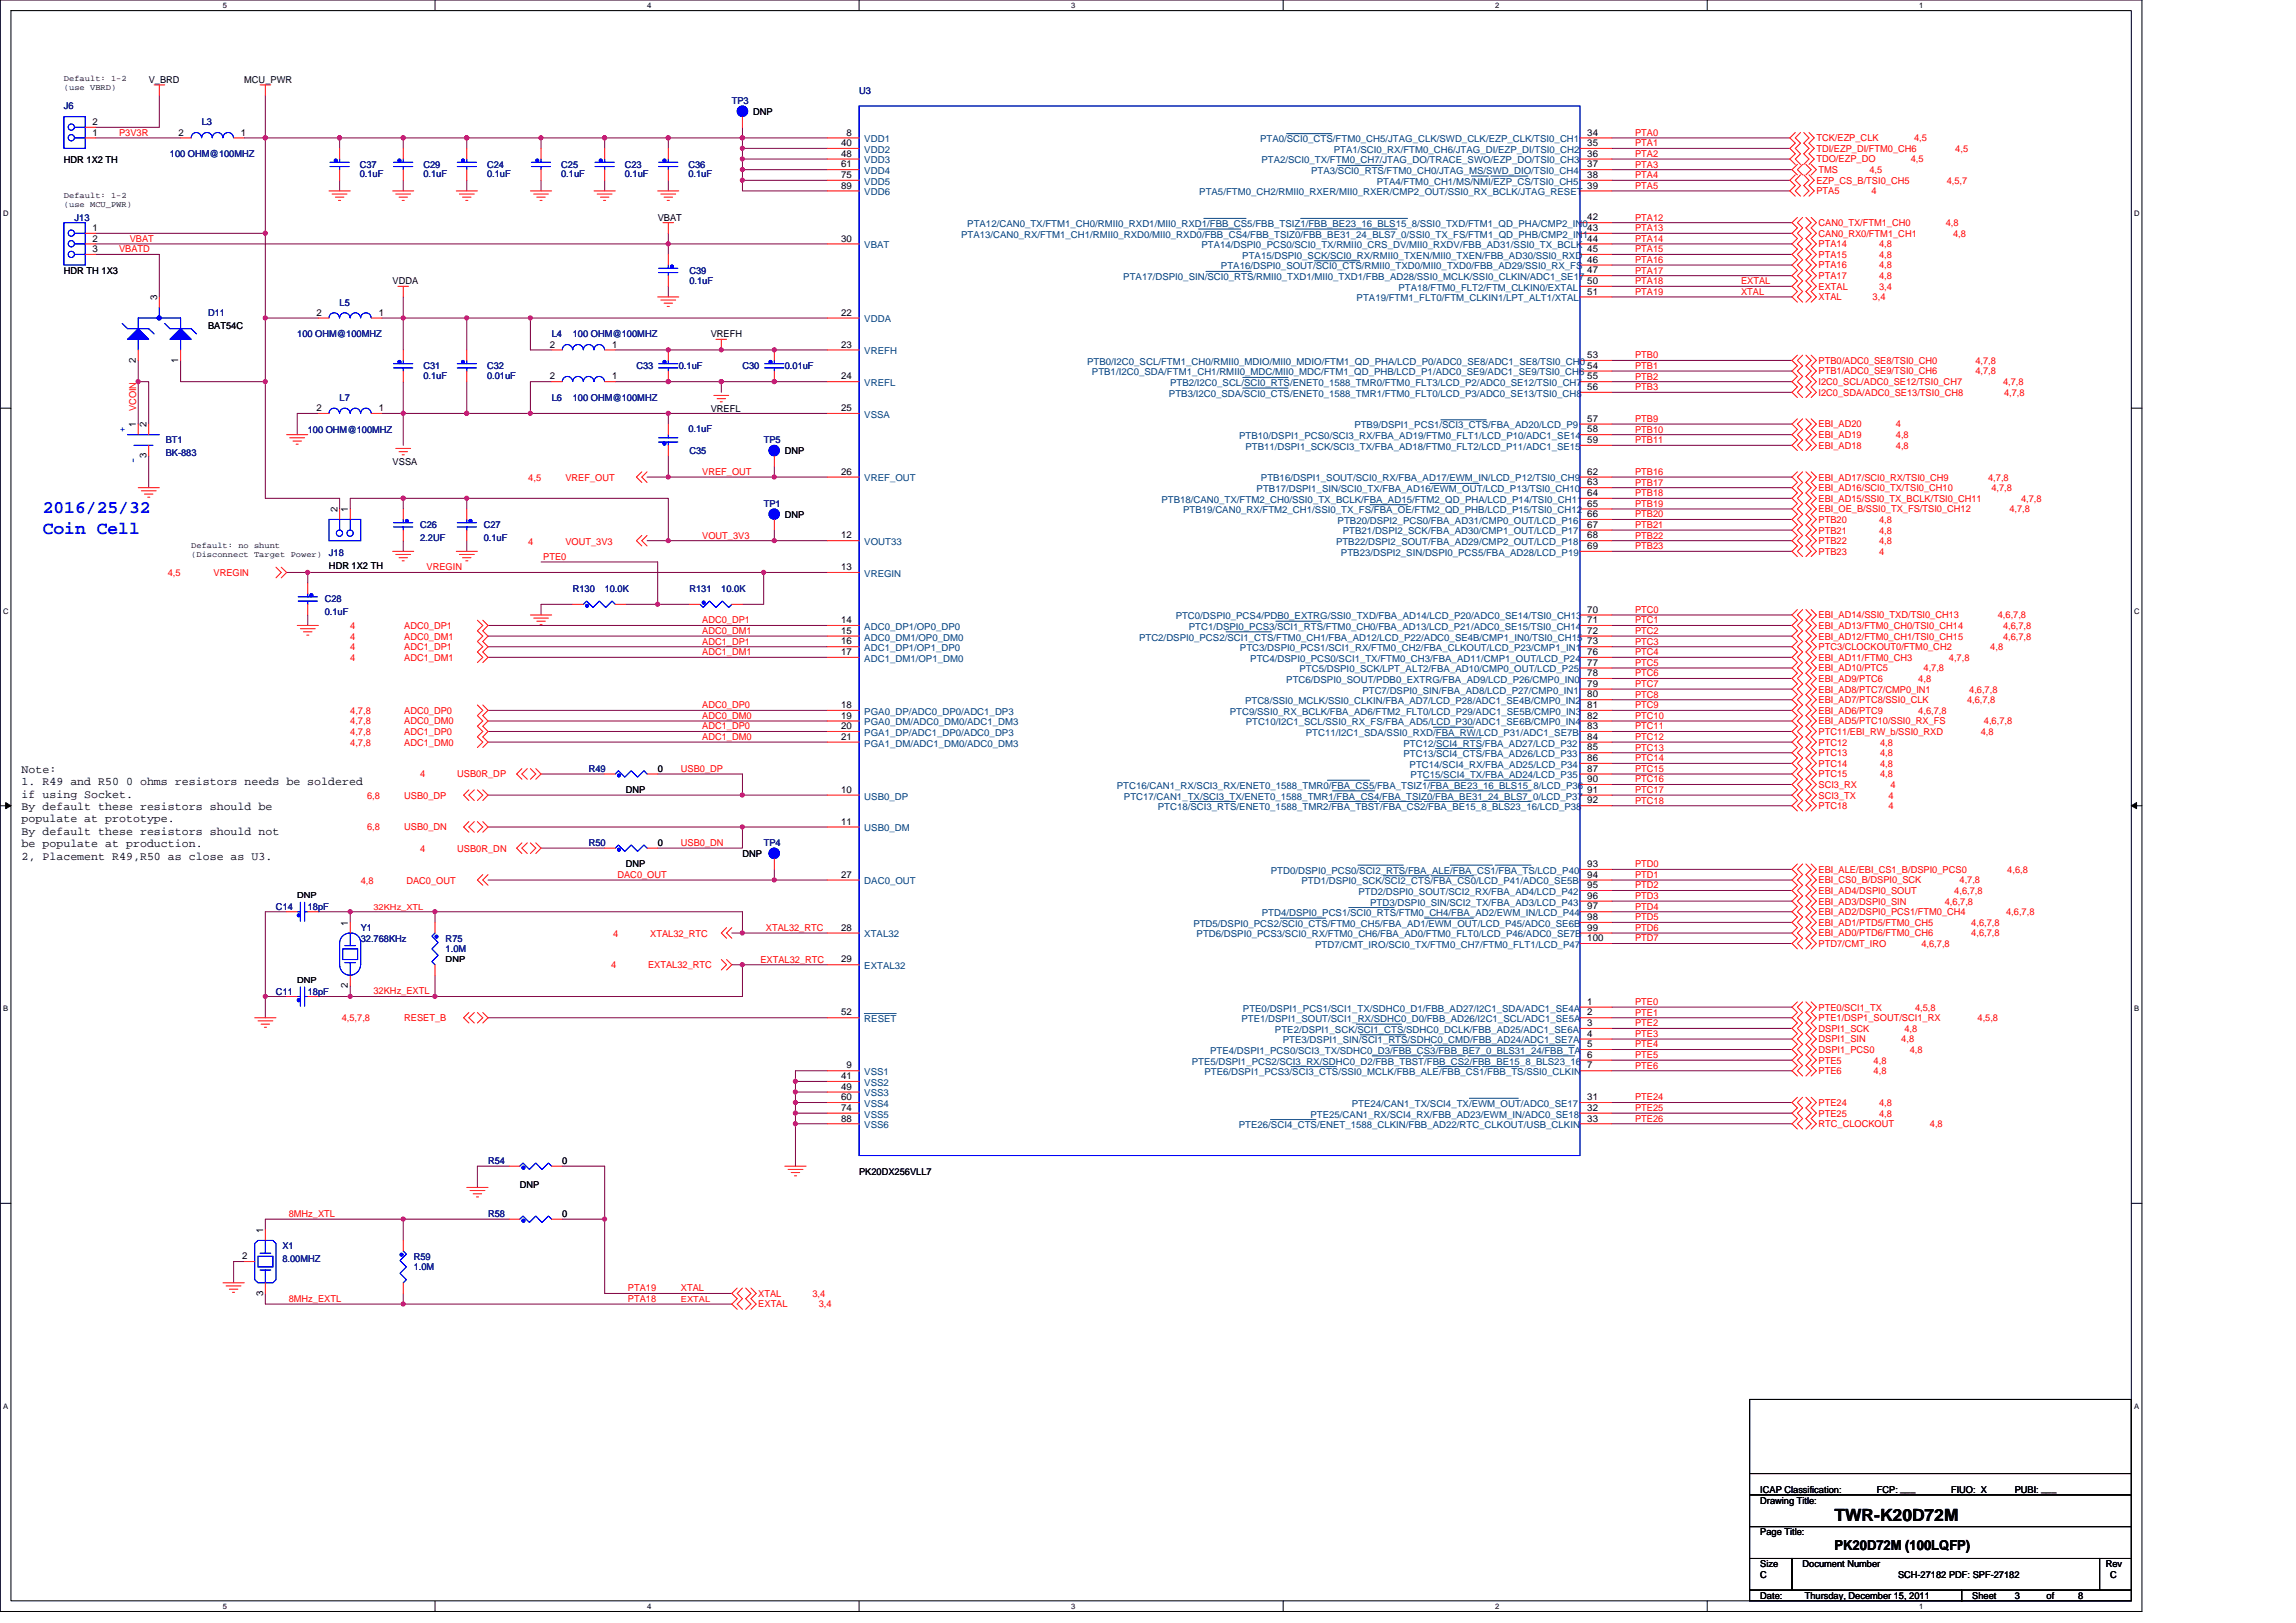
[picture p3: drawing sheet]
<svg xmlns="http://www.w3.org/2000/svg" width="297mm" height="210mm" viewBox="0 0 297 210" stroke-linecap="round" stroke-linejoin="round" font-family="sans-serif">
<defs><g id="words">
<g font-size="2.3" fill="#00f">
<text x="5.5" y="66.4">2016/25/32</text>
<text x="5.5" y="69">Coin Cell</text>
</g>
<text font-size="2.2" x="237.3" y="196.8">TWR-K20D72M</text>
<text font-size="1.8" x="237.3" y="200.5">PK20D72M (100LQFP)</text>
<g font-size="1.5">
<text x="2.8" y="100">Note:</text>
<text x="2.8" y="101.6">1. R49 and R50 0 ohms resistors needs be soldered</text>
<text x="2.8" y="103.2">if using Socket.</text>
<text x="2.8" y="104.8">By default these resistors should be</text>
<text x="2.8" y="106.4">populate at prototype.</text>
<text x="2.8" y="108">By default these resistors should not</text>
<text x="2.8" y="109.6">be populate at production.</text>
<text x="2.8" y="111.2">2, Placement R49,R50 as close as U3.</text>
</g>
<g font-size="1.2">
<text x="19.2" y="10.7">V_BRD</text>
<text x="31.6" y="10.7">MCU_PWR</text>
<text x="12" y="17.5">1</text>
<text x="12" y="16.2">2</text>
<text x="23.1" y="17.5">2</text>
<text x="31.2" y="17.5">1</text>
<text x="97.4" y="14.8">DNP</text>
<text x="109.5" y="17.5">8</text>
<text x="205.4" y="17.5">34</text>
<text x="8.3" y="21.1">HDR 1X2 TH</text>
<text x="108.8" y="20.3">48</text>
<text x="108.8" y="23">75</text>
<text x="108.8" y="18.9">40</text>
<text x="108.8" y="21.7">61</text>
<text x="205.4" y="20.3">36</text>
<text x="205.4" y="18.9">35</text>
<text x="205.4" y="21.7">37</text>
<text x="205.4" y="23">38</text>
<text x="12" y="29.9">1</text>
<text x="85.1" y="28.6">VBAT</text>
<text x="108.8" y="24.4">89</text>
<text x="205.4" y="24.4">39</text>
<text x="205.4" y="28.5">42</text>
<text x="205.4" y="29.9">43</text>
<text x="8.3" y="35.4">HDR TH 1X3</text>
<text x="12" y="31.3">2</text>
<text x="12" y="32.6">3</text>
<text x="108.8" y="31.3">30</text>
<text x="205.4" y="32.6">45</text>
<text x="205.4" y="31.3">44</text>
<text x="205.4" y="34">46</text>
<text x="205.4" y="35.4">47</text>
<text x="20.3" y="38.8" transform="rotate(-90 20.3 38.8)">3</text>
<text x="40.9" y="40.9">2</text>
<text x="49" y="40.9">1</text>
<text x="50.8" y="36.8">VDDA</text>
<text x="108.8" y="40.9">22</text>
<text x="205.4" y="38.1">51</text>
<text x="205.4" y="36.7">50</text>
<text x="17.6" y="46.9" transform="rotate(-90 17.6 46.9)">2</text>
<text x="23.1" y="46.9" transform="rotate(-90 23.1 46.9)">1</text>
<text x="26.9" y="42.5">BAT54C</text>
<text x="71.1" y="45">2</text>
<text x="79.2" y="45">1</text>
<text x="91.9" y="43.6">VREFH</text>
<text x="108.8" y="45">23</text>
<text x="205.4" y="46.3">53</text>
<text x="205.4" y="47.7">54</text>
<text x="40.9" y="53.2">2</text>
<text x="49" y="53.2">1</text>
<text x="71.1" y="49.1">2</text>
<text x="79.2" y="49.1">1</text>
<text x="91.9" y="53.3">VREFL</text>
<text x="108.8" y="49.1">24</text>
<text x="108.8" y="53.2">25</text>
<text x="205.4" y="49.1">55</text>
<text x="205.4" y="50.5">56</text>
<text x="17.6" y="55.3" transform="rotate(-90 17.6 55.3)">1</text>
<text x="18.9" y="59.3" transform="rotate(-90 18.9 59.3)">3</text>
<text x="18.9" y="55.3" transform="rotate(-90 18.9 55.3)">2</text>
<text x="101.5" y="58.7">DNP</text>
<text x="205.4" y="55.9">58</text>
<text x="205.4" y="57.3">59</text>
<text x="205.4" y="54.6">57</text>
<text x="50.8" y="60.1">VSSA</text>
<text x="108.8" y="61.4">26</text>
<text x="205.4" y="64.2">64</text>
<text x="205.4" y="61.4">62</text>
<text x="205.4" y="62.8">63</text>
<text x="205.4" y="65.6">65</text>
<text x="43.6" y="66.3" transform="rotate(-90 43.6 66.3)">2</text>
<text x="45" y="66.3" transform="rotate(-90 45 66.3)">1</text>
<text x="101.5" y="67">DNP</text>
<text x="108.8" y="69.7">12</text>
<text x="205.4" y="66.9">66</text>
<text x="205.4" y="69.7">68</text>
<text x="205.4" y="71">69</text>
<text x="205.4" y="68.3">67</text>
<text x="42.6" y="73.6">HDR 1X2 TH</text>
<text x="108.8" y="73.8">13</text>
<text x="108.8" y="80.6">14</text>
<text x="108.8" y="82">15</text>
<text x="108.8" y="83.4">16</text>
<text x="205.4" y="79.3">70</text>
<text x="205.4" y="83.4">73</text>
<text x="205.4" y="80.6">71</text>
<text x="205.4" y="82">72</text>
<text x="108.8" y="84.8">17</text>
<text x="205.4" y="84.8">76</text>
<text x="205.4" y="86.1">77</text>
<text x="205.4" y="87.5">78</text>
<text x="205.4" y="88.9">79</text>
<text x="108.8" y="91.6">18</text>
<text x="108.8" y="93">19</text>
<text x="108.8" y="94.3">20</text>
<text x="108.8" y="95.7">21</text>
<text x="205.4" y="90.2">80</text>
<text x="205.4" y="91.6">81</text>
<text x="205.4" y="93">82</text>
<text x="205.4" y="94.3">83</text>
<text x="205.4" y="95.7">84</text>
<text x="85.1" y="99.9">0</text>
<text x="205.4" y="99.8">87</text>
<text x="205.4" y="98.5">86</text>
<text x="205.4" y="97.1">85</text>
<text x="205.4" y="101.2">90</text>
<text x="81" y="102.6">DNP</text>
<text x="108.8" y="102.6">10</text>
<text x="108.8" y="106.7">11</text>
<text x="205.4" y="102.6">91</text>
<text x="205.4" y="103.9">92</text>
<text x="81" y="112.2">DNP</text>
<text x="85.1" y="109.5">0</text>
<text x="96.1" y="110.8">DNP</text>
<text x="108.8" y="113.6">27</text>
<text x="205.4" y="112.2">93</text>
<text x="205.4" y="113.6">94</text>
<text x="45" y="119.8" transform="rotate(-90 45 119.8)">1</text>
<text x="205.4" y="116.3">96</text>
<text x="205.4" y="114.9">95</text>
<text x="205.4" y="117.7">97</text>
<text x="205.4" y="119">98</text>
<text x="108.8" y="120.4">28</text>
<text x="108.8" y="124.5">29</text>
<text x="205.4" y="120.4">99</text>
<text x="205.4" y="121.8">100</text>
<text x="45" y="127.8" transform="rotate(-90 45 127.8)">2</text>
<text x="108.8" y="131.4">52</text>
<text x="205.4" y="130">1</text>
<text x="205.4" y="131.4">2</text>
<text x="205.4" y="132.8">3</text>
<text x="205.4" y="134.1">4</text>
<text x="205.4" y="135.5">5</text>
<text x="205.4" y="136.9">6</text>
<text x="108.8" y="141">49</text>
<text x="108.8" y="143.7">74</text>
<text x="108.8" y="139.6">41</text>
<text x="108.8" y="142.3">60</text>
<text x="109.5" y="138.2">9</text>
<text x="205.4" y="143.7">32</text>
<text x="205.4" y="138.2">7</text>
<text x="205.4" y="142.3">31</text>
<text x="108.8" y="145.1">88</text>
<text x="205.4" y="145.1">33</text>
<text x="67.2" y="153.6">DNP</text>
<text x="72.7" y="150.6">0</text>
<text x="111.1" y="152">PK20DX256VLL7</text>
<text x="34" y="159.5" transform="rotate(-90 34 159.5)">1</text>
<text x="72.7" y="157.5">0</text>
<text x="31.3" y="162.9">2</text>
<text x="34" y="167.6" transform="rotate(-90 34 167.6)">3</text>
<text x="227.7" y="194.5">Drawing Title:</text>
<text x="227.7" y="193.1">ICAP Classification:</text>
<text x="242.8" y="193.1">FCP: ___</text>
<text x="252.4" y="193.1">FIUO: X</text>
<text x="260.6" y="193.1">PUBI: ___</text>
<text x="227.7" y="202.8">Size</text>
<text x="227.7" y="198.6">Page Title:</text>
<text x="233.2" y="202.8">Document Number</text>
<text x="272.4" y="202.8">Rev</text>
<text x="227.7" y="206.9">Date:</text>
<text x="227.7" y="204.1">C</text>
<text x="233.5" y="206.9">Thursday, December 15, 2011</text>
<text x="245.6" y="204.1">SCH-27182 PDF: SPF-27182</text>
<text x="255.2" y="206.9">Sheet</text>
<text x="260.6" y="206.9">3</text>
<text x="264.8" y="206.9">of</text>
<text x="268.9" y="206.9">8</text>
<text x="273" y="204.1">C</text>
</g>
<g font-size="1.2" fill="#000080">
<text x="8.3" y="14.2">J6</text>
<text x="26.1" y="16.2">L3</text>
<text x="94.7" y="13.5">TP3</text>
<text x="111.1" y="12.1">U3</text>
<text x="22" y="20.3">100 OHM@100MHZ</text>
<text x="46.5" y="21.7">C37</text>
<text x="46.5" y="22.9">0.1uF</text>
<text x="54.8" y="21.7">C29</text>
<text x="54.8" y="22.9">0.1uF</text>
<text x="63" y="21.7">C24</text>
<text x="63" y="22.9">0.1uF</text>
<text x="72.6" y="21.7">C25</text>
<text x="72.6" y="22.9">0.1uF</text>
<text x="80.8" y="21.7">C23</text>
<text x="80.8" y="22.9">0.1uF</text>
<text x="89.1" y="21.7">C36</text>
<text x="89.1" y="22.9">0.1uF</text>
<text x="9.6" y="28.6">J13</text>
<text x="89.2" y="35.4">C39</text>
<text x="26.9" y="40.9">D11</text>
<text x="43.9" y="39.5">L5</text>
<text x="89.2" y="36.8">0.1uF</text>
<text x="38.5" y="43.6">100 OHM@100MHZ</text>
<text x="54.8" y="47.8">C31</text>
<text x="63" y="47.8">C32</text>
<text x="71.4" y="43.6">L4</text>
<text x="74.1" y="43.6">100 OHM@100MHZ</text>
<text x="82.3" y="47.8">C33</text>
<text x="87.8" y="47.8">0.1uF</text>
<text x="96.1" y="47.8">C30</text>
<text x="101.5" y="47.8">0.01uF</text>
<text x="43.9" y="51.9">L7</text>
<text x="54.8" y="49">0.1uF</text>
<text x="63" y="49">0.01uF</text>
<text x="71.4" y="51.9">L6</text>
<text x="74.1" y="51.9">100 OHM@100MHZ</text>
<text x="21.4" y="57.4">BT1</text>
<text x="21.4" y="59">BK-883</text>
<text x="39.8" y="56">100 OHM@100MHZ</text>
<text x="89.1" y="55.9">0.1uF</text>
<text x="89.2" y="58.7">C35</text>
<text x="98.8" y="57.4">TP5</text>
<text x="98.8" y="65.6">TP1</text>
<text x="42.6" y="71.9">J18</text>
<text x="54.4" y="68.3">C26</text>
<text x="54.4" y="70">2.2UF</text>
<text x="62.6" y="68.3">C27</text>
<text x="62.6" y="70">0.1uF</text>
<text x="42" y="77.9">C28</text>
<text x="74.1" y="76.6">R130</text>
<text x="78.2" y="76.6">10.0K</text>
<text x="89.2" y="76.6">R131</text>
<text x="93.3" y="76.6">10.0K</text>
<text x="42" y="79.6">0.1uF</text>
<text x="76.2" y="99.9">R49</text>
<text x="76.2" y="109.5">R50</text>
<text x="98.8" y="109.5">TP4</text>
<text x="35.7" y="117.7">C14</text>
<text x="39.8" y="117.7">18pF</text>
<text x="46.7" y="120.5">Y1</text>
<text x="46.7" y="121.8">32.768KHz</text>
<text x="57.7" y="121.8">R75</text>
<text x="57.7" y="123.2">1.0M</text>
<text x="35.7" y="128.7">C11</text>
<text x="39.8" y="128.7">18pF</text>
<text x="63.1" y="150.6">R54</text>
<text x="36.5" y="161.6">X1</text>
<text x="63.1" y="157.5">R58</text>
<text x="36.5" y="163.3">8.00MHZ</text>
<text x="53.5" y="163">R59</text>
<text x="53.5" y="164.3">1.0M</text>
</g>
<g font-size="1.2" fill="#f00">
<text x="15.4" y="17.6">P3V3R</text>
<text x="211.5" y="17.6">PTA0</text>
<text x="211.5" y="18.9">PTA1</text>
<text x="211.5" y="20.3">PTA2</text>
<text x="211.5" y="21.7">PTA3</text>
<text x="211.5" y="23.1">PTA4</text>
<text x="235" y="18.3">TCK/EZP_CLK</text>
<text x="235" y="19.6">TDI/EZP_DI/FTM0_CH6</text>
<text x="235" y="21">TDO/EZP_DO</text>
<text x="235" y="23.7">EZP_CS_B/TSI0_CH5</text>
<text x="235.3" y="22.4">TMS</text>
<text x="241.8" y="22.4">4,5</text>
<text x="247.2" y="21">4,5</text>
<text x="247.6" y="18.3">4,5</text>
<text x="251.9" y="23.7">4,5,7</text>
<text x="253" y="19.6">4,5</text>
<text x="211.5" y="24.4">PTA5</text>
<text x="211.5" y="28.5">PTA12</text>
<text x="211.5" y="29.9">PTA13</text>
<text x="235" y="25.1">PTA5</text>
<text x="235.3" y="29.3">CAN0_TX/FTM1_CH0</text>
<text x="242.1" y="25.1">4</text>
<text x="251.7" y="29.3">4,8</text>
<text x="15.4" y="32.6">VBATD</text>
<text x="16.8" y="31.3">VBAT</text>
<text x="211.5" y="31.3">PTA14</text>
<text x="211.5" y="32.6">PTA15</text>
<text x="211.5" y="34">PTA16</text>
<text x="211.5" y="35.4">PTA17</text>
<text x="235.3" y="30.6">CAN0_RX0/FTM1_CH1</text>
<text x="235.3" y="32">PTA14</text>
<text x="235.3" y="33.4">PTA15</text>
<text x="235.3" y="34.7">PTA16</text>
<text x="243.1" y="32">4,8</text>
<text x="243.1" y="33.4">4,8</text>
<text x="243.1" y="34.7">4,8</text>
<text x="252.7" y="30.6">4,8</text>
<text x="211.5" y="36.8">PTA18</text>
<text x="211.5" y="38.1">PTA19</text>
<text x="225.3" y="36.8">EXTAL</text>
<text x="225.3" y="38.1">XTAL</text>
<text x="235.3" y="37.5">EXTAL</text>
<text x="235.3" y="38.8">XTAL</text>
<text x="235.3" y="36.1">PTA17</text>
<text x="242.3" y="38.8">3,4</text>
<text x="243.1" y="36.1">4,8</text>
<text x="243.1" y="37.5">3,4</text>
<text x="211.5" y="46.4">PTB0</text>
<text x="211.5" y="47.7">PTB1</text>
<text x="235.3" y="47.1">PTB0/ADC0_SE8/TSI0_CH0</text>
<text x="255.6" y="47.1">4,7,8</text>
<text x="17.6" y="53.2" transform="rotate(-90 17.6 53.2)">VCOIN</text>
<text x="211.5" y="49.1">PTB2</text>
<text x="211.5" y="50.5">PTB3</text>
<text x="235.3" y="48.5">PTB1/ADC0_SE9/TSI0_CH6</text>
<text x="235.3" y="49.8">I2C0_SCL/ADC0_SE12/TSI0_CH7</text>
<text x="235.3" y="51.2">I2C0_SDA/ADC0_SE13/TSI0_CH8</text>
<text x="255.6" y="48.5">4,7,8</text>
<text x="259.1" y="49.8">4,7,8</text>
<text x="259.3" y="51.2">4,7,8</text>
<text x="211.5" y="56">PTB10</text>
<text x="211.5" y="57.3">PTB11</text>
<text x="211.5" y="54.6">PTB9</text>
<text x="235.3" y="56.7">EBI_AD19</text>
<text x="235.3" y="58">EBI_AD18</text>
<text x="235.3" y="55.3">EBI_AD20</text>
<text x="245.3" y="56.7">4,8</text>
<text x="245.3" y="58">4,8</text>
<text x="245.3" y="55.3">4</text>
<text x="68.3" y="62.3">4,5</text>
<text x="73.1" y="62.3">VREF_OUT</text>
<text x="90.8" y="61.4">VREF_OUT</text>
<text x="211.5" y="61.4">PTB16</text>
<text x="211.5" y="62.8">PTB17</text>
<text x="211.5" y="64.2">PTB18</text>
<text x="211.5" y="65.6">PTB19</text>
<text x="235.3" y="62.2">EBI_AD17/SCI0_RX/TSI0_CH9</text>
<text x="235.3" y="63.5">EBI_AD16/SCI0_TX/TSI0_CH10</text>
<text x="235.3" y="64.9">EBI_AD15/SSI0_TX_BCLK/TSI0_CH11</text>
<text x="257.2" y="62.2">4,7,8</text>
<text x="257.6" y="63.5">4,7,8</text>
<text x="261.5" y="64.9">4,7,8</text>
<text x="68.3" y="70.5">4</text>
<text x="73.1" y="70.5">VOUT_3V3</text>
<text x="90.8" y="69.7">VOUT_3V3</text>
<text x="211.5" y="66.9">PTB20</text>
<text x="211.5" y="68.3">PTB21</text>
<text x="211.5" y="69.7">PTB22</text>
<text x="211.5" y="71.1">PTB23</text>
<text x="235.3" y="66.3">EBI_OE_B/SSI0_TX_FS/TSI0_CH12</text>
<text x="235.3" y="67.6">PTB20</text>
<text x="235.3" y="69">PTB21</text>
<text x="235.3" y="70.4">PTB22</text>
<text x="235.3" y="71.8">PTB23</text>
<text x="243.1" y="67.6">4,8</text>
<text x="243.1" y="69">4,8</text>
<text x="243.1" y="70.4">4,8</text>
<text x="243.1" y="71.8">4</text>
<text x="260" y="66.3">4,7,8</text>
<text x="21.7" y="74.5">4,5</text>
<text x="27.6" y="74.5">VREGIN</text>
<text x="55.2" y="73.8">VREGIN</text>
<text x="70.3" y="72.4">PTE0</text>
<text x="45.3" y="81.4">4</text>
<text x="45.3" y="82.7">4</text>
<text x="52.3" y="81.4">ADC0_DP1</text>
<text x="52.3" y="82.7">ADC0_DM1</text>
<text x="90.8" y="83.4">ADC1_DP1</text>
<text x="90.8" y="82">ADC0_DM1</text>
<text x="90.8" y="80.6">ADC0_DP1</text>
<text x="211.5" y="79.3">PTC0</text>
<text x="211.5" y="80.6">PTC1</text>
<text x="211.5" y="82">PTC2</text>
<text x="211.5" y="83.4">PTC3</text>
<text x="235.3" y="80">EBI_AD14/SSI0_TXD/TSI0_CH13</text>
<text x="235.3" y="81.4">EBI_AD13/FTM0_CH0/TSI0_CH14</text>
<text x="235.3" y="82.7">EBI_AD12/FTM0_CH1/TSI0_CH15</text>
<text x="258.5" y="80">4,6,7,8</text>
<text x="259.1" y="81.4">4,6,7,8</text>
<text x="259.1" y="82.7">4,6,7,8</text>
<text x="45.3" y="84.1">4</text>
<text x="45.3" y="85.5">4</text>
<text x="52.3" y="84.1">ADC1_DP1</text>
<text x="52.3" y="85.5">ADC1_DM1</text>
<text x="90.8" y="84.8">ADC1_DM1</text>
<text x="211.5" y="84.8">PTC4</text>
<text x="211.5" y="86.1">PTC5</text>
<text x="211.5" y="87.5">PTC6</text>
<text x="211.5" y="88.9">PTC7</text>
<text x="235.3" y="84.1">PTC3/CLOCKOUT0/FTM0_CH2</text>
<text x="235.3" y="85.5">EBI_AD11/FTM0_CH3</text>
<text x="235.3" y="86.8">EBI_AD10/PTC5</text>
<text x="235.3" y="88.2">EBI_AD9/PTC6</text>
<text x="235.3" y="89.6">EBI_AD8/PTC7/CMP0_IN1</text>
<text x="248.2" y="88.2">4,8</text>
<text x="248.9" y="86.8">4,7,8</text>
<text x="252.1" y="85.5">4,7,8</text>
<text x="254.8" y="89.6">4,6,7,8</text>
<text x="257.5" y="84.1">4,8</text>
<text x="45.3" y="95.1">4,7,8</text>
<text x="45.3" y="92.3">4,7,8</text>
<text x="45.3" y="93.7">4,7,8</text>
<text x="52.3" y="95.1">ADC1_DP0</text>
<text x="52.3" y="92.3">ADC0_DP0</text>
<text x="52.3" y="93.7">ADC0_DM0</text>
<text x="90.8" y="94.4">ADC1_DP0</text>
<text x="90.8" y="95.7">ADC1_DM0</text>
<text x="90.8" y="93">ADC0_DM0</text>
<text x="90.8" y="91.6">ADC0_DP0</text>
<text x="211.5" y="90.3">PTC8</text>
<text x="211.5" y="91.6">PTC9</text>
<text x="211.5" y="93">PTC10</text>
<text x="211.5" y="94.4">PTC11</text>
<text x="211.5" y="95.7">PTC12</text>
<text x="235.3" y="91">EBI_AD7/PTC8/SSI0_CLK</text>
<text x="235.3" y="92.3">EBI_AD6/PTC9</text>
<text x="235.3" y="93.7">EBI_AD5/PTC10/SSI0_RX_FS</text>
<text x="235.3" y="95.1">PTC11/EBI_RW_b/SSI0_RXD</text>
<text x="248.2" y="92.3">4,6,7,8</text>
<text x="254.5" y="91">4,6,7,8</text>
<text x="256.3" y="95.1">4,8</text>
<text x="256.7" y="93.7">4,6,7,8</text>
<text x="45.3" y="96.5">4,7,8</text>
<text x="52.3" y="96.5">ADC1_DM0</text>
<text x="54.4" y="100.6">4</text>
<text x="59.2" y="100.6">USB0R_DP</text>
<text x="88.1" y="99.9">USB0_DP</text>
<text x="211.5" y="97.1">PTC13</text>
<text x="211.5" y="98.5">PTC14</text>
<text x="211.5" y="99.9">PTC15</text>
<text x="211.5" y="101.2">PTC16</text>
<text x="235.3" y="101.9">SCI3_RX</text>
<text x="235.3" y="96.5">PTC12</text>
<text x="235.3" y="97.8">PTC13</text>
<text x="235.3" y="99.2">PTC14</text>
<text x="235.3" y="100.6">PTC15</text>
<text x="243.2" y="96.5">4,8</text>
<text x="243.2" y="97.8">4,8</text>
<text x="243.2" y="99.2">4,8</text>
<text x="243.2" y="100.6">4,8</text>
<text x="244.6" y="101.9">4</text>
<text x="47.5" y="107.4">6,8</text>
<text x="47.5" y="103.3">6,8</text>
<text x="52.3" y="107.4">USB0_DN</text>
<text x="52.3" y="103.3">USB0_DP</text>
<text x="211.5" y="102.6">PTC17</text>
<text x="211.5" y="104">PTC18</text>
<text x="235.3" y="103.3">SCI3_TX</text>
<text x="235.3" y="104.7">PTC18</text>
<text x="244.3" y="104.7">4</text>
<text x="244.3" y="103.3">4</text>
<text x="54.4" y="110.2">4</text>
<text x="59.2" y="110.2">USB0R_DN</text>
<text x="79.9" y="113.6">DAC0_OUT</text>
<text x="88.1" y="109.5">USB0_DN</text>
<text x="211.5" y="112.2">PTD0</text>
<text x="211.5" y="113.6">PTD1</text>
<text x="235.3" y="112.9">EBI_ALE/EBI_CS1_B/DSPI0_PCS0</text>
<text x="259.7" y="112.9">4,6,8</text>
<text x="46.7" y="114.4">4,8</text>
<text x="52.6" y="114.4">DAC0_OUT</text>
<text x="211.5" y="114.9">PTD2</text>
<text x="211.5" y="116.3">PTD3</text>
<text x="211.5" y="117.7">PTD4</text>
<text x="211.5" y="119.1">PTD5</text>
<text x="235.3" y="114.3">EBI_CS0_B/DSPI0_SCK</text>
<text x="235.3" y="115.7">EBI_AD4/DSPI0_SOUT</text>
<text x="235.3" y="117">EBI_AD3/DSPI0_SIN</text>
<text x="235.3" y="118.4">EBI_AD2/DSPI0_PCS1/FTM0_CH4</text>
<text x="235.3" y="119.8">EBI_AD1/PTD5/FTM0_CH5</text>
<text x="251.6" y="117">4,6,7,8</text>
<text x="252.8" y="115.7">4,6,7,8</text>
<text x="253.5" y="114.3">4,7,8</text>
<text x="255" y="119.8">4,6,7,8</text>
<text x="259.5" y="118.4">4,6,7,8</text>
<text x="79.1" y="125.3">4</text>
<text x="79.3" y="121.3">4</text>
<text x="83.8" y="125.3">EXTAL32_RTC</text>
<text x="84.1" y="121.3">XTAL32_RTC</text>
<text x="98.4" y="124.5">EXTAL32_RTC</text>
<text x="99.1" y="120.4">XTAL32_RTC</text>
<text x="211.5" y="120.4">PTD6</text>
<text x="211.5" y="121.8">PTD7</text>
<text x="235.3" y="121.1">EBI_AD0/PTD6/FTM0_CH6</text>
<text x="235.3" y="122.5">PTD7/CMT_IRO</text>
<text x="248.6" y="122.5">4,6,7,8</text>
<text x="255" y="121.1">4,6,7,8</text>
<text x="48.3" y="128.7">32KHz_EXTL</text>
<text x="211.5" y="130">PTE0</text>
<text x="211.5" y="131.4">PTE1</text>
<text x="235.3" y="130.7">PTE0/SCI1_TX</text>
<text x="247.8" y="130.7">4,5,8</text>
<text x="44.2" y="132.1">4,5,7,8</text>
<text x="52.3" y="132.1">RESET_B</text>
<text x="211.5" y="132.8">PTE2</text>
<text x="211.5" y="134.2">PTE3</text>
<text x="211.5" y="135.5">PTE4</text>
<text x="211.5" y="136.9">PTE5</text>
<text x="235.3" y="132.1">PTE1/DSP1_SOUT/SCI1_RX</text>
<text x="235.3" y="133.5">DSPI1_SCK</text>
<text x="235.3" y="134.9">DSPI1_SIN</text>
<text x="235.3" y="136.2">DSPI1_PCS0</text>
<text x="235.3" y="137.6">PTE5</text>
<text x="242.4" y="137.6">4,8</text>
<text x="246" y="134.9">4,8</text>
<text x="246.4" y="133.5">4,8</text>
<text x="247.1" y="136.2">4,8</text>
<text x="255.8" y="132.1">4,5,8</text>
<text x="211.5" y="138.3">PTE6</text>
<text x="211.5" y="142.4">PTE24</text>
<text x="211.5" y="143.7">PTE25</text>
<text x="235.3" y="139">PTE6</text>
<text x="235.3" y="143.1">PTE24</text>
<text x="242.4" y="139">4,8</text>
<text x="243.1" y="143.1">4,8</text>
<text x="211.5" y="145.1">PTE26</text>
<text x="235.3" y="145.8">RTC_CLOCKOUT</text>
<text x="235.3" y="144.5">PTE25</text>
<text x="243.1" y="144.5">4,8</text>
<text x="249.7" y="145.8">4,8</text>
<text x="37.4" y="157.5">8MHz_XTL</text>
<text x="81.2" y="167.1">PTA19</text>
<text x="88.1" y="167.1">XTAL</text>
<text x="98.1" y="167.8">XTAL</text>
<text x="105.1" y="167.8">3,4</text>
<text x="37.4" y="168.4">8MHz_EXTL</text>
<text x="81.2" y="168.4">PTA18</text>
<text x="98.1" y="169.1">EXTAL</text>
<text x="105.9" y="169.1">3,4</text>
</g>
<g font-size="1.2" fill="#004080">
<text x="111.8" y="18.4">VDD1</text>
<text x="111.8" y="21.1">VDD3</text>
<text x="111.8" y="23.9">VDD5</text>
<text x="111.8" y="19.8">VDD2</text>
<text x="111.8" y="22.5">VDD4</text>
<text x="163" y="18.4">PTA0/SCI0_CTS/FTM0_CH5/JTAG_CLK/SWD_CLK/EZP_CLK/TSI0_CH1</text>
<text x="163.2" y="21.1">PTA2/SCI0_TX/FTM0_CH7/JTAG_DO/TRACE_SWO/EZP_DO/TSI0_CH3</text>
<text x="169.6" y="22.5">PTA3/SCI0_RTS/FTM0_CH0/JTAG_MS/SWD_DIO/TSI0_CH4</text>
<text x="172.5" y="19.8">PTA1/SCI0_RX/FTM0_CH6/JTAG_DI/EZP_DI/TSI0_CH2</text>
<text x="178.1" y="23.9">PTA4/FTM0_CH1/MS/NMI/EZP_CS/TSI0_CH5</text>
<text x="111.8" y="25.3">VDD6</text>
<text x="125.1" y="29.4">PTA12/CAN0_TX/FTM1_CH0/RMII0_RXD1/MII0_RXD1/FBB_CS5/FBB_TSIZ1/FBB_BE23_16_BLS15_8/SSI0_TXD/FTM1_QD_PHA/CMP2_IN0</text>
<text x="155.1" y="25.3">PTA5/FTM0_CH2/RMII0_RXER/MII0_RXER/CMP2_OUT/SSI0_RX_BCLK/JTAG_RESET</text>
<text x="111.8" y="32.1">VBAT</text>
<text x="124.3" y="30.8">PTA13/CAN0_RX/FTM1_CH1/RMII0_RXD0/MII0_RXD0/FBB_CS4/FBB_TSIZ0/FBB_BE31_24_BLS7_0/SSI0_TX_FS/FTM1_QD_PHB/CMP2_IN1</text>
<text x="155.4" y="32.1">PTA14/DSPI0_PCS0/SCI0_TX/RMII0_CRS_DV/MII0_RXDV/FBB_AD31/SSI0_TX_BCLK</text>
<text x="158" y="34.9">PTA16/DSPI0_SOUT/SCI0_CTS/RMII0_TXD0/MII0_TXD0/FBB_AD29/SSI0_RX_FS</text>
<text x="160.7" y="33.5">PTA15/DSPI0_SCK/SCI0_RX/RMII0_TXEN/MII0_TXEN/FBB_AD30/SSI0_RXD</text>
<text x="111.8" y="41.7">VDDA</text>
<text x="145.3" y="36.2">PTA17/DSPI0_SIN/SCI0_RTS/RMII0_TXD1/MII0_TXD1/FBB_AD28/SSI0_MCLK/SSI0_CLKIN/ADC1_SE17</text>
<text x="175.5" y="39">PTA19/FTM1_FLT0/FTM_CLKIN1/LPT_ALT1/XTAL</text>
<text x="180.9" y="37.6">PTA18/FTM0_FLT2/FTM_CLKIN0/EXTAL</text>
<text x="111.8" y="45.8">VREFH</text>
<text x="140.6" y="47.2">PTB0/I2C0_SCL/FTM1_CH0/RMII0_MDIO/MII0_MDIO/FTM1_QD_PHA/LCD_P0/ADC0_SE8/ADC1_SE8/TSI0_CH0</text>
<text x="111.8" y="50">VREFL</text>
<text x="141.3" y="48.6">PTB1/I2C0_SDA/FTM1_CH1/RMII0_MDC/MII0_MDC/FTM1_QD_PHB/LCD_P1/ADC0_SE9/ADC1_SE9/TSI0_CH6</text>
<text x="151.2" y="51.3">PTB3/I2C0_SDA/SCI0_CTS/ENET0_1588_TMR1/FTM0_FLT0/LCD_P3/ADC0_SE13/TSI0_CH8</text>
<text x="151.4" y="50">PTB2/I2C0_SCL/SCI0_RTS/ENET0_1588_TMR0/FTM0_FLT3/LCD_P2/ADC0_SE12/TSI0_CH7</text>
<text x="111.8" y="54.1">VSSA</text>
<text x="160.3" y="56.8">PTB10/DSPI1_PCS0/SCI3_RX/FBA_AD19/FTM0_FLT1/LCD_P10/ADC1_SE14</text>
<text x="161.1" y="58.2">PTB11/DSPI1_SCK/SCI3_TX/FBA_AD18/FTM0_FLT2/LCD_P11/ADC1_SE15</text>
<text x="175.2" y="55.4">PTB9/DSPI1_PCS1/SCI3_CTS/FBA_AD20/LCD_P9</text>
<text x="111.8" y="62.3">VREF_OUT</text>
<text x="150.3" y="65">PTB18/CAN0_TX/FTM2_CH0/SSI0_TX_BCLK/FBA_AD15/FTM2_QD_PHA/LCD_P14/TSI0_CH11</text>
<text x="162.6" y="63.7">PTB17/DSPI1_SIN/SCI0_TX/FBA_AD16/EWM_OUT/LCD_P13/TSI0_CH10</text>
<text x="163.1" y="62.3">PTB16/DSPI1_SOUT/SCI0_RX/FBA_AD17/EWM_IN/LCD_P12/TSI0_CH9</text>
<text x="111.8" y="70.5">VOUT33</text>
<text x="153.1" y="66.4">PTB19/CAN0_RX/FTM2_CH1/SSI0_TX_FS/FBA_OE/FTM2_QD_PHB/LCD_P15/TSI0_CH12</text>
<text x="172.8" y="70.5">PTB22/DSPI2_SOUT/FBA_AD29/CMP2_OUT/LCD_P18</text>
<text x="173.1" y="67.8">PTB20/DSPI2_PCS0/FBA_AD31/CMP0_OUT/LCD_P16</text>
<text x="173.5" y="71.9">PTB23/DSPI2_SIN/DSPI0_PCS5/FBA_AD28/LCD_P19</text>
<text x="173.7" y="69.2">PTB21/DSPI2_SCK/FBA_AD30/CMP1_OUT/LCD_P17</text>
<text x="111.8" y="74.6">VREGIN</text>
<text x="111.8" y="81.5">ADC0_DP1/OP0_DP0</text>
<text x="111.8" y="82.9">ADC0_DM1/OP0_DM0</text>
<text x="147.4" y="82.9">PTC2/DSPI0_PCS2/SCI1_CTS/FTM0_CH1/FBA_AD12/LCD_P22/ADC0_SE4B/CMP1_IN0/TSI0_CH15</text>
<text x="152.1" y="80.1">PTC0/DSPI0_PCS4/PDB0_EXTRG/SSI0_TXD/FBA_AD14/LCD_P20/ADC0_SE14/TSI0_CH13</text>
<text x="153.8" y="81.5">PTC1/DSPI0_PCS3/SCI1_RTS/FTM0_CH0/FBA_AD13/LCD_P21/ADC0_SE15/TSI0_CH14</text>
<text x="111.8" y="84.2">ADC1_DP1/OP1_DP0</text>
<text x="111.8" y="85.6">ADC1_DM1/OP1_DM0</text>
<text x="160.4" y="84.2">PTC3/DSPI0_PCS1/SCI1_RX/FTM0_CH2/FBA_CLKOUT/LCD_P23/CMP1_IN1</text>
<text x="161.8" y="85.6">PTC4/DSPI0_PCS0/SCI1_TX/FTM0_CH3/FBA_AD11/CMP1_OUT/LCD_P24</text>
<text x="166.4" y="88.3">PTC6/DSPI0_SOUT/PDB0_EXTRG/FBA_AD9/LCD_P26/CMP0_IN0</text>
<text x="168.1" y="87">PTC5/DSPI0_SCK/LPT_ALT2/FBA_AD10/CMP0_OUT/LCD_P25</text>
<text x="176.3" y="89.7">PTC7/DSPI0_SIN/FBA_AD8/LCD_P27/CMP0_IN1</text>
<text x="111.8" y="92.5">PGA0_DP/ADC0_DP0/ADC1_DP3</text>
<text x="111.8" y="93.9">PGA0_DM/ADC0_DM0/ADC1_DM3</text>
<text x="111.8" y="95.2">PGA1_DP/ADC1_DP0/ADC0_DP3</text>
<text x="159.1" y="92.5">PTC9/SSI0_RX_BCLK/FBA_AD6/FTM2_FLT0/LCD_P29/ADC1_SE5B/CMP0_IN3</text>
<text x="161.1" y="91.1">PTC8/SSI0_MCLK/SSI0_CLKIN/FBA_AD7/LCD_P28/ADC1_SE4B/CMP0_IN2</text>
<text x="161.2" y="93.9">PTC10/I2C1_SCL/SSI0_RX_FS/FBA_AD5/LCD_P30/ADC1_SE6B/CMP0_IN4</text>
<text x="168.9" y="95.2">PTC11/I2C1_SDA/SSI0_RXD/FBA_RW/LCD_P31/ADC1_SE7B</text>
<text x="111.8" y="96.6">PGA1_DM/ADC1_DM0/ADC0_DM3</text>
<text x="181.6" y="96.6">PTC12/SCI4_RTS/FBA_AD27/LCD_P32</text>
<text x="181.6" y="98">PTC13/SCI4_CTS/FBA_AD26/LCD_P33</text>
<text x="182.4" y="99.3">PTC14/SCI4_RX/FBA_AD25/LCD_P34</text>
<text x="182.5" y="100.7">PTC15/SCI4_TX/FBA_AD24/LCD_P35</text>
<text x="111.8" y="103.4">USB0_DP</text>
<text x="111.8" y="107.6">USB0_DM</text>
<text x="144.5" y="102.1">PTC16/CAN1_RX/SCI3_RX/ENET0_1588_TMR0/FBA_CS5/FBA_TSIZ1/FBA_BE23_16_BLS15_8/LCD_P36</text>
<text x="145.4" y="103.4">PTC17/CAN1_TX/SCI3_TX/ENET0_1588_TMR1/FBA_CS4/FBA_TSIZ0/FBA_BE31_24_BLS7_0/LCD_P37</text>
<text x="149.8" y="104.8">PTC18/SCI3_RTS/ENET0_1588_TMR2/FBA_TBST/FBA_CS2/FBA_BE15_8_BLS23_16/LCD_P38</text>
<text x="164.4" y="113.1">PTD0/DSPI0_PCS0/SCI2_RTS/FBA_ALE/FBA_CS1/FBA_TS/LCD_P40</text>
<text x="111.8" y="114.4">DAC0_OUT</text>
<text x="154.4" y="119.9">PTD5/DSPI0_PCS2/SCI0_CTS/FTM0_CH5/FBA_AD1/EWM_OUT/LCD_P45/ADC0_SE6B</text>
<text x="163.2" y="118.5">PTD4/DSPI0_PCS1/SCI0_RTS/FTM0_CH4/FBA_AD2/EWM_IN/LCD_P44</text>
<text x="168.4" y="114.4">PTD1/DSPI0_SCK/SCI2_CTS/FBA_CS0/LCD_P41/ADC0_SE5B</text>
<text x="175.7" y="115.8">PTD2/DSPI0_SOUT/SCI2_RX/FBA_AD4/LCD_P42</text>
<text x="177.3" y="117.2">PTD3/DSPI0_SIN/SCI2_TX/FBA_AD3/LCD_P43</text>
<text x="111.8" y="121.3">XTAL32</text>
<text x="111.8" y="125.4">EXTAL32</text>
<text x="154.8" y="121.3">PTD6/DSPI0_PCS3/SCI0_RX/FTM0_CH6/FBA_AD0/FTM0_FLT0/LCD_P46/ADC0_SE7B</text>
<text x="170.1" y="122.6">PTD7/CMT_IRO/SCI0_TX/FTM0_CH7/FTM0_FLT1/LCD_P47</text>
<text x="160.8" y="130.9">PTE0/DSPI1_PCS1/SCI1_TX/SDHC0_D1/FBB_AD27/I2C1_SDA/ADC1_SE4A</text>
<text x="111.8" y="132.2">RESET</text>
<text x="154.2" y="137.7">PTE5/DSPI1_PCS2/SCI3_RX/SDHC0_D2/FBB_TBST/FBB_CS2/FBB_BE15_8_BLS23_16</text>
<text x="156.6" y="136.4">PTE4/DSPI1_PCS0/SCI3_TX/SDHC0_D3/FBB_CS3/FBB_BE7_0_BLS31_24/FBB_TA</text>
<text x="160.6" y="132.2">PTE1/DSPI1_SOUT/SCI1_RX/SDHC0_D0/FBB_AD26/I2C1_SCL/ADC1_SE5A</text>
<text x="164.9" y="133.6">PTE2/DSPI1_SCK/SCI1_CTS/SDHC0_DCLK/FBB_AD25/ADC1_SE6A</text>
<text x="166" y="135">PTE3/DSPI1_SIN/SCI1_RTS/SDHC0_CMD/FBB_AD24/ADC1_SE7A</text>
<text x="111.8" y="139.1">VSS1</text>
<text x="111.8" y="141.9">VSS3</text>
<text x="111.8" y="140.5">VSS2</text>
<text x="111.8" y="143.2">VSS4</text>
<text x="155.8" y="139.1">PTE6/DSPI1_PCS3/SCI3_CTS/SSI0_MCLK/FBB_ALE/FBB_CS1/FBB_TS/SSI0_CLKIN</text>
<text x="174.9" y="143.2">PTE24/CAN1_TX/SCI4_TX/EWM_OUT/ADC0_SE17</text>
<text x="111.8" y="144.6">VSS5</text>
<text x="111.8" y="146">VSS6</text>
<text x="160.3" y="146">PTE26/SCI4_CTS/ENET_1588_CLKIN/FBB_AD22/RTC_CLKOUT/USB_CLKIN</text>
<text x="169.5" y="144.6">PTE25/CAN1_RX/SCI4_RX/FBB_AD23/EWM_IN/ADC0_SE18</text>
</g>
<g font-size="1.2" fill="#00f">
<text x="16.2" y="55.8" transform="rotate(-90 16.2 55.8)">+</text>
<text x="17.6" y="59.9" transform="rotate(-90 17.6 59.9)">-</text>
</g>
<g font-size="1.1">
<text x="8.3" y="10.5">Default: 1-2</text>
<text x="8.3" y="11.7">(use VBRD)</text>
<text x="8.3" y="25.6">Default: 1-2</text>
<text x="8.3" y="26.8">(use MCU_PWR)</text>
<text x="24.7" y="70.8">Default: no shunt</text>
<text x="24.7" y="72">(Disconnect Target Power)</text>
<text x="38.5" y="116.2">DNP</text>
<text x="57.7" y="124.4">DNP</text>
<text x="38.5" y="127.2">DNP</text>
</g>
<g font-size="1.1" fill="#f00">
<text x="48.3" y="117.7">32KHz_XTL</text>
<text x="88.1" y="168.4">EXTAL</text>
</g>
<g font-size="1">
<text x="28.8" y="1">5</text>
<text x="83.7" y="1">4</text>
<text x="138.6" y="1">3</text>
<text x="193.4" y="1">2</text>
<text x="248.3" y="1">1</text>
<text x=".4" y="28">D</text>
<text x="276.1" y="28">D</text>
<text x=".4" y="79.4">C</text>
<text x="276.1" y="79.4">C</text>
<text x=".4" y="130.9">B</text>
<text x="276.1" y="130.9">B</text>
<text x=".4" y="182.3">A</text>
<text x="276.1" y="182.3">A</text>
<text x="28.8" y="208.2">5</text>
<text x="83.7" y="208.2">4</text>
<text x="138.6" y="208.2">3</text>
<text x="193.4" y="208.2">2</text>
<text x="248.3" y="208.2">1</text>
</g>
</g></defs>
<path d="M0 0h277.1v208.5h-277.1zM1.4 1.4h274.3v205.7h-274.3z" fill="none" stroke="#000" stroke-width=".13"/>
<g fill="#fff">
<path d="M28.8 .1h.6v1.1h-.6z"/>
<path d="M28.8 207.3h.6v1.1h-.6z"/>
</g>
<path d="M56.3 0v1.4M56.3 207.1v1.4" fill="none" stroke="#000" stroke-width=".13"/>
<g fill="#fff">
<path d="M83.7 .1h.6v1.1h-.6z"/>
<path d="M83.7 207.3h.6v1.1h-.6z"/>
</g>
<path d="M111.1 0v1.4M111.1 207.1v1.4" fill="none" stroke="#000" stroke-width=".13"/>
<g fill="#fff">
<path d="M138.6 .1h.5v1.1h-.5z"/>
<path d="M138.6 207.3h.5v1.1h-.5z"/>
</g>
<path d="M166 0v1.4M166 207.1v1.4" fill="none" stroke="#000" stroke-width=".13"/>
<g fill="#fff">
<path d="M193.4 .1h.6v1.1h-.6z"/>
<path d="M193.4 207.3h.6v1.1h-.6z"/>
</g>
<path d="M220.9 0v1.4M220.9 207.1v1.4" fill="none" stroke="#000" stroke-width=".13"/>
<g fill="#fff">
<path d="M248.3 .1h.6v1.1h-.6z"/>
<path d="M248.3 207.3h.6v1.1h-.6z"/>
<path d="M.4 27.1h.7v1.1h-.7z"/>
<path d="M276.1 27.1h.7v1.1h-.7z"/>
<path d="M.4 78.5h.7v1.1h-.7z"/>
<path d="M276.1 78.5h.7v1.1h-.7z"/>
</g>
<path d="M0 52.8h1.4M275.7 52.8h1.4" fill="none" stroke="#000" stroke-width=".13"/>
<g fill="#fff">
<path d="M.4 130h.7v1.1h-.7z"/>
<path d="M276.1 130h.7v1.1h-.7z"/>
</g>
<path d="M0 104.2h1.4M275.7 104.2h1.4" fill="none" stroke="#000" stroke-width=".13"/>
<path d="M.7 103.8l.7 .4-.7 .4zM275.7 104.2l.7-.4v.8z" fill="#000" stroke="#000" stroke-width=".13"/>
<g fill="#fff">
<path d="M.4 181.4h.7v1.1h-.7z"/>
<path d="M276.1 181.4h.7v1.1h-.7z"/>
</g>
<path d="M0 155.7h1.4M275.7 155.7h1.4M226.4 193.4h49.3v4.1h-49.3zM226.4 197.5h49.3v4.1h-49.3zM226.4 181.1h49.3v12.3h-49.3zM226.4 190.6h49.3M226.4 205.7h27.4v1.4h-27.4zM226.4 201.6h5.4v4.1h-5.4zM231.8 201.6h39.8v4.1h-39.8zM253.8 205.7h21.9v1.4h-21.9zM271.6 201.6h4.1v4.1h-4.1z" fill="none" stroke="#000" stroke-width=".13"/>
<g fill="none" stroke="#800040" stroke-width=".13">
<path d="M12.4 17.8h11M20.6 12.3v4.2h-8.2M31.6 17.8h2.7M34.3 12.3v5.5M34.3 17.8v12.4h-21.9M34.3 17.8h9.6M43.9 17.8h8.3M43.9 17.8v1.4M52.2 17.8h8.2M52.2 17.8v1.4M60.4 17.8h9.6M60.4 17.8v1.4"/>
<path d="M70 17.8h8.2M70 17.8v1.4M78.2 17.8h8.3M78.2 17.8v1.4M86.5 17.8h9.6v1.4M86.5 17.8v1.4M96.1 16.5v1.3h10.9M96.1 19.2v1.4M96.1 19.2h10.9M208.5 17.8h23.1M208.5 19.2h23.1M12.4 31.6h74.1v1.3"/>
<path d="M12.4 32.9h8.2v5.5M34.3 30.2v10.9M43.9 23.3v1.4M52.2 23.3v1.4M52.2 38.4v2.7h8.2M60.4 23.3v1.4M70 23.3v1.4M78.2 23.3v1.4M86.5 23.3v1.4M86.5 37v1.4M86.5 30.2v1.4h20.5M96.1 20.6v1.3"/>
<path d="M96.1 21.9v1.4M96.1 20.6h10.9M96.1 21.9h10.9M96.1 23.3h10.9M96.1 23.3v1.4h10.9M208.5 20.6h23.1M208.5 21.9h23.3M208.5 23.3h23.1M208.5 24.7h23.1M208.5 28.8h23.3M208.5 30.2h23.3M208.5 31.6h23.3"/>
<path d="M208.5 32.9h23.3M208.5 34.3h23.3M208.5 35.7h23.3M208.5 37h23.3M208.5 38.4h23.3M17.9 46.6v2.8M17.9 49.4h1.3v5.5M17.9 49.4v5.5M19.2 59v4.1M34.3 49.4v15.1h9.6v1.3M34.3 41.1h6.9M34.3 41.1v8.3h-10.9v-2.8"/>
<path d="M41.2 53.5h-2.7v2.7M49.4 41.1h2.8v4.2M49.4 53.5h2.8M52.2 53.5h8.2M52.2 53.5v4.1M52.2 49.4v4.1M60.4 41.1h8.2M60.4 53.5h8.2M60.4 49.4v4.1M60.4 41.1v4.2M68.6 41.1v4.2h2.8M68.6 53.5h17.9v1.4"/>
<path d="M68.6 41.1h38.4M71.4 49.4h-2.8v4.1M79.6 45.3h27.4M79.6 49.4h13.7M86.5 59v2.7M86.5 53.5h20.5M93.3 49.4v1.4M93.3 49.4h13.7M208.5 46.6h23.3M208.5 48h23.3M208.5 49.4h23.3M208.5 50.8h23.3"/>
<path d="M208.5 56.2h23.3M208.5 57.6h23.3M208.5 54.9h23.3M37.1 74.1h2.7v1.3M39.8 79.6v1.3M39.8 74.1h59M52.2 64.5h8.2M52.2 65.8v-1.3h-6.9v1.3M52.2 70v1.3M60.4 64.5h26.1v5.5M60.4 64.5v1.3M60.4 70v1.3"/>
<path d="M70 72.7h15.1v5.5M74.1 78.2h-4.1v1.4M81 78.2h4.1M83.7 70h2.8M83.7 61.7h2.8M85.1 78.2h4.1M86.5 61.7h13.7M98.8 74.1h8.2M98.8 74.1v4.1h-2.7M100.2 60.3v1.4M100.2 68.6v1.4h-13.7M100.2 70h6.8"/>
<path d="M100.2 61.7h6.8M208.5 61.7h23.3M208.5 63.1h23.3M208.5 64.5h23.3M208.5 65.8h23.3M208.5 67.2h23.3M208.5 68.6h23.3M208.5 70h23.3M208.5 79.6h23.3M208.5 71.3h23.3M63.1 94.6h43.9M63.1 96h43.9"/>
<path d="M63.1 93.3h43.9M63.1 91.9h43.9M63.1 83.7h43.9M63.1 85h43.9M63.1 82.3h43.9M63.1 80.9h43.9M208.5 80.9h23.3M208.5 82.3h23.3M208.5 83.7h23.3M208.5 85h23.3M208.5 86.4h23.3M208.5 87.8h23.3"/>
<path d="M208.5 89.2h23.3M208.5 90.5h23.3M208.5 91.9h23.3M208.5 93.3h23.3M208.5 94.6h23.3M208.5 96h23.3M208.5 97.4h23.3M208.5 98.8h23.3M37.1 118h-2.8v10.9M41.2 118h4.1M45.3 118v1.3M45.3 118h11"/>
<path d="M56.3 118h39.8v2.7M56.3 118v1.3M63.1 107h33M63.1 113.9h37.1M70 100.1h8.2M70 109.7h8.2M85.1 100.1h11v2.8h-33M96.1 107v2.7h-11M96.1 107h10.9M96.1 102.9h10.9M100.2 112.5v1.4M100.2 113.9h6.8"/>
<path d="M208.5 100.1h23.3M208.5 112.5h23.3M208.5 113.9h23.3M208.5 115.2h23.3M208.5 116.6h23.3M208.5 118h23.3M208.5 119.3h23.3M208.5 101.5h23.3M208.5 102.9h23.3M208.5 104.2h23.3M34.3 128.9v2.8M34.3 128.9h2.8"/>
<path d="M41.2 128.9h4.1M45.3 127.6v1.3M45.3 128.9h11M56.3 126.2v2.7M63.1 131.7h43.9M94.7 120.7h1.4M94.7 124.8h1.4M96.1 124.8v4.1h-39.8M96.1 120.7h10.9M96.1 124.8h10.9M102.9 139.9v1.4M102.9 139.9h4.1"/>
<path d="M107 138.5h-4.1v1.4M208.5 120.7h23.3M208.5 122.1h23.3M208.5 130.3h23.3M208.5 131.7h23.3M208.5 133.1h23.3M208.5 134.4h23.3M208.5 135.8h23.3M208.5 137.2h23.3M208.5 138.5h23.3M34.3 159.1v-1.4h17.9v2.8M52.2 157.7h13.7"/>
<path d="M65.9 150.9h-4.1v2.7M72.7 150.9h5.5v6.8M72.7 157.7h5.5M78.2 157.7v9.6h16.5M102.9 141.3v1.3M102.9 142.6v1.4M102.9 144v1.4M102.9 145.4v5.5M102.9 141.3h4.1M102.9 142.6h4.1M102.9 144h4.1M102.9 145.4h4.1"/>
<path d="M208.5 142.6h23.3M208.5 144h23.3M208.5 145.4h23.3M31.6 163.2h-1.4v2.8M34.3 167.3v1.4h17.9M52.2 167.3v1.4M52.2 168.7h42.5"/>
</g>
<g fill="#f0f" stroke="#f0f" stroke-width=".13">
<circle cx="60.4" cy="17.8" r=".27"/>
<circle cx="52.2" cy="17.8" r=".27"/>
<circle cx="78.2" cy="17.8" r=".27"/>
<circle cx="70" cy="17.8" r=".27"/>
<circle cx="96" cy="17.8" r=".27"/>
<circle cx="86.4" cy="45.3" r=".27"/>
<circle cx="86.4" cy="53.5" r=".27"/>
<circle cx="52.2" cy="41.1" r=".27"/>
<circle cx="100.2" cy="45.3" r=".27"/>
<circle cx="60.4" cy="41.1" r=".27"/>
<circle cx="34.3" cy="30.2" r=".27"/>
<circle cx="34.3" cy="41.1" r=".27"/>
<circle cx="60.4" cy="53.5" r=".27"/>
<circle cx="68.6" cy="53.5" r=".27"/>
<circle cx="93.3" cy="45.3" r=".27"/>
<circle cx="93.3" cy="49.4" r=".27"/>
<circle cx="86.4" cy="49.4" r=".27"/>
<circle cx="100.2" cy="49.4" r=".27"/>
<circle cx="52.2" cy="53.5" r=".27"/>
<circle cx="68.6" cy="41.1" r=".27"/>
<circle cx="43.9" cy="17.8" r=".27"/>
<circle cx="34.3" cy="17.8" r=".27"/>
<circle cx="96" cy="19.2" r=".27"/>
<circle cx="86.4" cy="17.8" r=".27"/>
<circle cx="96" cy="20.6" r=".27"/>
<circle cx="96" cy="21.9" r=".27"/>
<circle cx="96" cy="23.3" r=".27"/>
<circle cx="86.4" cy="31.5" r=".27"/>
<circle cx="17.9" cy="49.4" r=".27"/>
<circle cx="98.8" cy="74" r=".27"/>
<circle cx="39.8" cy="74" r=".27"/>
<circle cx="85.1" cy="78.2" r=".27"/>
<circle cx="96" cy="107" r=".27"/>
<circle cx="96" cy="102.9" r=".27"/>
<circle cx="52.2" cy="64.5" r=".27"/>
<circle cx="100.2" cy="69.9" r=".27"/>
<circle cx="60.4" cy="64.5" r=".27"/>
<circle cx="34.3" cy="49.4" r=".27"/>
<circle cx="100.2" cy="113.8" r=".27"/>
<circle cx="56.3" cy="128.9" r=".27"/>
<circle cx="45.3" cy="128.9" r=".27"/>
<circle cx="56.3" cy="117.9" r=".27"/>
<circle cx="45.3" cy="117.9" r=".27"/>
<circle cx="34.3" cy="128.9" r=".27"/>
<circle cx="96" cy="120.7" r=".27"/>
<circle cx="96" cy="124.8" r=".27"/>
<circle cx="102.9" cy="141.3" r=".27"/>
<circle cx="102.9" cy="142.6" r=".27"/>
<circle cx="102.9" cy="144" r=".27"/>
<circle cx="102.9" cy="145.4" r=".27"/>
<circle cx="102.9" cy="139.9" r=".27"/>
<circle cx="100.2" cy="61.7" r=".27"/>
<circle cx="86.4" cy="61.7" r=".27"/>
<circle cx="86.4" cy="69.9" r=".27"/>
<circle cx="52.2" cy="168.7" r=".27"/>
<circle cx="78.2" cy="157.7" r=".27"/>
<circle cx="52.2" cy="157.7" r=".27"/>
</g>
<g fill="none" stroke="#f00" stroke-width=".13">
<path d="M11 17.8h1.4M11 16.5h1.4M19.9 11h1.4M20.6 11v1.3M23.4 17.8h1.3M30.2 17.8h1.4M33.7 11h1.3M34.3 11v1.3M43.9 19.2v1.4M52.2 19.2v1.4M60.4 19.2v1.4M70 19.2v1.4"/>
<path d="M78.2 19.2v1.4M86.5 19.2v1.4M96.1 15.1v1.4M107 17.8h4.1M107 19.2h4.1M204.4 17.8h4.1M204.4 19.2h4.1M232.3 17.1l-.7 .7 .7 .7-.7 .7 .7 .7-.7 .7 .7 .7M232.9 17.1l-.6 .7 .6 .7-.6 .7 .6 .7-.6 .7 .6 .7M233.4 17.1l.6 .7-.6 .7 .6 .7-.6 .7 .6 .7-.6 .7M234 17.1l.7 .7-.7 .7 .7 .7-.7 .7 .7 .7-.7 .7M11 30.2h1.4"/>
<path d="M11 31.6h1.4M11 32.9h1.4M20.6 38.4v1.4M42.6 24.7h2.7M43 25.1h1.9M43.4 25.5h1.1M43.8 25.9h.3M43.9 21.9v1.4M50.8 24.7h2.7M51.2 25.1h1.9M51.5 37h1.3M51.6 25.5h1.1"/>
<path d="M52 25.9h.3M52.2 37v1.4M52.2 21.9v1.4M59 24.7h2.8M59.4 25.1h2M59.8 25.5h1.1M60.3 25.9h.2M60.4 21.9v1.4M68.6 24.7h2.8M69 25.1h1.9M69.4 25.5h1.1M69.9 25.9h.2"/>
<path d="M70 21.9v1.4M76.9 24.7h2.7M77.3 25.1h1.9M77.7 25.5h1.1M78.1 25.9h.3M78.2 21.9v1.4M85.1 24.7h2.7M85.1 38.4h2.7M85.5 25.1h1.9M85.5 38.8h1.9M85.8 28.8h1.3M85.9 25.5h1.1"/>
<path d="M85.9 39.2h1.1M86.3 25.9h.3M86.3 39.6h.3M86.5 32.9v1.4M86.5 35.7v1.3M86.5 21.9v1.4M86.5 28.8v1.4M107 31.6h4.1M107 20.6h4.1M107 23.3h4.1M107 21.9h4.1M107 24.7h4.1"/>
<path d="M204.4 20.6h4.1M204.4 21.9h4.1M204.4 23.3h4.1M204.4 24.7h4.1M204.4 28.8h4.1M204.4 30.2h4.1M204.4 37h4.1M204.4 38.4h4.1M204.4 31.6h4.1M204.4 32.9h4.1M204.4 34.3h4.1M204.4 35.7h4.1"/>
<path d="M232.3 22.6l-.7 .7 .7 .7-.7 .7 .7 .7M232.5 28.1l-.7 .7 .7 .7-.7 .7 .7 .7-.7 .7 .7 .6-.7 .7 .7 .7-.7 .7 .7 .7-.7 .7 .7 .6-.7 .7 .7 .7-.7 .7 .7 .7M232.5 21.3l-.7 .6 .7 .7M232.9 22.6l-.6 .7 .6 .7-.6 .7 .6 .7M233.2 28.1l-.7 .7 .7 .7-.7 .7 .7 .7-.7 .7 .7 .6-.7 .7 .7 .7-.7 .7 .7 .7-.7 .7 .7 .6-.7 .7 .7 .7-.7 .7 .7 .7M233.2 21.3l-.7 .6 .7 .7M233.4 22.6l.6 .7-.6 .7 .6 .7-.6 .7M233.6 28.1l.7 .7-.7 .7 .7 .7-.7 .7 .7 .7-.7 .6 .7 .7-.7 .7 .7 .7-.7 .7 .7 .7-.7 .6 .7 .7-.7 .7 .7 .7-.7 .7M233.6 21.3l.7 .6-.7 .7M234 22.6l.7 .7-.7 .7 .7 .7-.7 .7M234.3 28.1l.7 .7-.7 .7 .7 .7-.7 .7 .7 .7-.7 .6 .7 .7-.7 .7 .7 .7-.7 .7 .7 .7-.7 .6 .7 .7-.7 .7 .7 .7-.7 .7M234.3 21.3l.7 .6-.7 .7"/>
<path d="M17.9 54.9v1.3M17.9 45.3v1.3M19.2 57.6v1.4M19.2 54.9v1.3M23.4 45.3v1.3M37.1 56.2h2.7M37.5 56.6h1.9M37.9 57.1h1.1M38.3 57.5h.3M41.2 53.5h1.4M41.2 41.1h1.4M48 53.5h1.4"/>
<path d="M48 41.1h1.4M51.2 58h1.9M51.6 58.4h1.1M52 58.8h.3M52.2 45.3v1.3M52.2 48v1.4M60.4 45.3v1.3M60.4 48v1.4M71.4 49.4h1.3M71.4 45.3h1.3M78.2 49.4h1.4M78.2 45.3h1.4"/>
<path d="M86.5 45.3v1.3M86.5 48v1.4M86.5 57.6v1.4M86.5 54.9v1.3M92.3 51.2h2M92.6 43.9h1.4M92.8 51.6h1.1M93.2 52h.2M93.3 43.9v1.4M100.2 45.3v1.3M100.2 48v1.4M100.2 59v1.3"/>
<path d="M107 41.1h4.1M107 45.3h4.1M107 49.4h4.1M107 53.5h4.1M204.4 46.6h4.1M204.4 48h4.1M204.4 49.4h4.1M204.4 50.8h4.1M204.4 54.9h4.1M204.4 56.2h4.1M204.4 57.6h4.1M232.5 46l-.7 .6 .7 .7-.7 .7 .7 .7-.7 .7 .7 .7-.7 .7 .7 .6"/>
<path d="M232.5 54.2l-.7 .7 .7 .7-.7 .6 .7 .7-.7 .7 .7 .7M233.2 46l-.7 .6 .7 .7-.7 .7 .7 .7-.7 .7 .7 .7-.7 .7 .7 .6M233.2 54.2l-.7 .7 .7 .7-.7 .6 .7 .7-.7 .7 .7 .7M233.6 46l.7 .6-.7 .7 .7 .7-.7 .7 .7 .7-.7 .7 .7 .7-.7 .6M233.6 54.2l.7 .7-.7 .7 .7 .6-.7 .7 .7 .7-.7 .7M234.3 46l.7 .6-.7 .7 .7 .7-.7 .7 .7 .7-.7 .7 .7 .7-.7 .6M234.3 54.2l.7 .7-.7 .7 .7 .6-.7 .7 .7 .7-.7 .7M17.9 63.1h2.7M18.3 63.5h1.9M18.7 63.9h1.1M19.1 64.3h.3M35.7 73.4l.7 .7-.7 .7"/>
<path d="M36.4 73.4l.7 .7-.7 .7M39.8 75.4v1.4M39.8 78.2v1.4M43.9 65.8v1.4M45.3 65.8v1.4M50.8 71.3h2.7M51.2 71.7h1.9M51.6 72.2h1.1M52 72.6h.3M52.2 65.8v1.4M52.2 68.6v1.4M59 71.3h2.8"/>
<path d="M59.4 71.7h2M59.8 72.2h1.1M60.3 72.6h.2M60.4 65.8v1.4M60.4 68.6v1.4M68.6 79.6h2.8M69 80h1.9M74.1 78.2h1.4M79.6 78.2h1.4M83 61l-.7 .7 .7 .7M83 69.3l-.7 .7 .7 .6M83.7 61l-.7 .7 .7 .7"/>
<path d="M83.7 69.3l-.7 .7 .7 .6M89.2 78.2h1.4M94.7 78.2h1.4M100.2 67.2v1.4M107 70h4.1M107 74.1h4.1M107 61.7h4.1M204.4 61.7h4.1M204.4 63.1h4.1M204.4 64.5h4.1M204.4 65.8h4.1M204.4 79.6h4.1"/>
<path d="M204.4 67.2h4.1M204.4 68.6h4.1M204.4 70h4.1M204.4 71.3h4.1M232.5 61l-.7 .7 .7 .7-.7 .7 .7 .7-.7 .7 .7 .7-.7 .6 .7 .7-.7 .7 .7 .7-.7 .7 .7 .7-.7 .7 .7 .6-.7 .7 .7 .7M232.5 78.9l-.7 .7 .7 .6-.7 .7 .7 .7-.7 .7 .7 .7-.7 .7 .7 .6-.7 .7 .7 .7-.7 .7 .7 .7-.7 .7 .7 .7-.7 .7 .7 .7-.7 .6 .7 .7-.7 .7 .7 .7-.7 .7 .7 .7-.7 .6 .7 .7-.7 .7 .7 .7-.7 .7 .7 .7-.7 .7 .7 .6-.7 .7 .7 .7-.7 .7 .7 .7-.7 .7 .7 .7-.7 .6 .7 .7M233.2 61l-.7 .7 .7 .7-.7 .7 .7 .7-.7 .7 .7 .7-.7 .6 .7 .7-.7 .7 .7 .7-.7 .7 .7 .7-.7 .7 .7 .6-.7 .7 .7 .7M233.2 78.9l-.7 .7 .7 .6-.7 .7 .7 .7-.7 .7 .7 .7-.7 .7 .7 .6-.7 .7 .7 .7-.7 .7 .7 .7-.7 .7 .7 .7-.7 .7 .7 .7-.7 .6 .7 .7-.7 .7 .7 .7-.7 .7 .7 .7-.7 .6 .7 .7-.7 .7 .7 .7-.7 .7 .7 .7-.7 .7 .7 .6-.7 .7 .7 .7-.7 .7 .7 .7-.7 .7 .7 .7-.7 .6 .7 .7M233.6 61l.7 .7-.7 .7 .7 .7-.7 .7 .7 .7-.7 .7 .7 .6-.7 .7 .7 .7-.7 .7 .7 .7-.7 .7 .7 .7-.7 .6 .7 .7-.7 .7M233.6 78.9l.7 .7-.7 .6 .7 .7-.7 .7 .7 .7-.7 .7 .7 .7-.7 .6 .7 .7-.7 .7 .7 .7-.7 .7 .7 .7-.7 .7 .7 .7-.7 .7 .7 .6-.7 .7 .7 .7-.7 .7 .7 .7-.7 .7 .7 .6-.7 .7 .7 .7-.7 .7 .7 .7-.7 .7 .7 .7-.7 .6 .7 .7-.7 .7 .7 .7-.7 .7 .7 .7-.7 .7 .7 .6-.7 .7M234.3 61l.7 .7-.7 .7 .7 .7-.7 .7 .7 .7-.7 .7 .7 .6-.7 .7 .7 .7-.7 .7 .7 .7-.7 .7 .7 .7-.7 .6 .7 .7-.7 .7M234.3 78.9l.7 .7-.7 .6 .7 .7-.7 .7 .7 .7-.7 .7 .7 .7-.7 .6 .7 .7-.7 .7 .7 .7-.7 .7 .7 .7-.7 .7 .7 .7-.7 .7 .7 .6-.7 .7 .7 .7-.7 .7 .7 .7-.7 .7 .7 .6-.7 .7 .7 .7-.7 .7 .7 .7-.7 .7 .7 .7-.7 .6 .7 .7-.7 .7 .7 .7-.7 .7 .7 .7-.7 .7 .7 .6-.7 .7"/>
<path d="M38.5 80.9h2.7M38.9 81.3h1.9M39.3 81.7h1.1M39.7 82.2h.3M61.8 91.2l.7 .7-.7 .7 .7 .7-.7 .7 .7 .6-.7 .7 .7 .7-.7 .7M61.8 80.2l.7 .7-.7 .7 .7 .7-.7 .7 .7 .7-.7 .6 .7 .7-.7 .7M62.5 91.2l.6 .7-.6 .7 .6 .7-.6 .7 .6 .6-.6 .7 .6 .7-.6 .7M62.5 80.2l.6 .7-.6 .7 .6 .7-.6 .7 .6 .7-.6 .6 .6 .7-.6 .7M67.5 99.4l-.7 .7 .7 .7M68.2 99.4l-.7 .7 .7 .7M68.6 99.4l.7 .7-.7 .7M69.3 99.4l.7 .7-.7 .7"/>
<path d="M69.4 80.4h1.1M69.9 80.8h.2M107 91.9h4.1M107 93.3h4.1M107 94.6h4.1M107 96h4.1M107 80.9h4.1M107 82.3h4.1M107 83.7h4.1M107 85h4.1M204.4 80.9h4.1M204.4 82.3h4.1"/>
<path d="M204.4 83.7h4.1M204.4 85h4.1M204.4 86.4h4.1M204.4 87.8h4.1M204.4 89.2h4.1M204.4 90.5h4.1M204.4 91.9h4.1M204.4 93.3h4.1M204.4 94.6h4.1M204.4 96h4.1M204.4 97.4h4.1M204.4 98.8h4.1"/>
<path d="M37.1 118h1.4M39.8 118h1.4M45.3 119.3v1.4M56.3 119.3v1.4M60.7 106.3l-.7 .7 .7 .7M60.7 102.2l-.7 .7 .7 .7M61.4 106.3l-.7 .7 .7 .7M61.4 102.2l-.7 .7 .7 .7M61.8 106.3l.7 .7-.7 .7M61.8 102.2l.7 .7-.7 .7M62.5 106.3l.6 .7-.6 .7M62.5 102.2l.6 .7-.6 .7"/>
<path d="M62.5 113.2l-.7 .7 .7 .6M63.1 113.2l-.6 .7 .6 .6M67.5 109.1l-.7 .6 .7 .7M68.2 109.1l-.7 .6 .7 .7M68.6 109.1l.7 .6-.7 .7M69.3 109.1l.7 .6-.7 .7M78.2 109.7h1.4M78.2 100.1h1.4M83.7 109.7h1.4M83.7 100.1h1.4M100.2 111.1v1.4M107 102.9h4.1"/>
<path d="M107 107h4.1M107 113.9h4.1M204.4 112.5h4.1M204.4 113.9h4.1M204.4 115.2h4.1M204.4 116.6h4.1M204.4 118h4.1M204.4 119.3h4.1M204.4 100.1h4.1M204.4 101.5h4.1M204.4 102.9h4.1M204.4 104.2h4.1"/>
<path d="M232.5 111.8l-.7 .7 .7 .7-.7 .7 .7 .6-.7 .7 .7 .7-.7 .7 .7 .7-.7 .7 .7 .6-.7 .7 .7 .7-.7 .7 .7 .7-.7 .7 .7 .7M233.2 111.8l-.7 .7 .7 .7-.7 .7 .7 .6-.7 .7 .7 .7-.7 .7 .7 .7-.7 .7 .7 .6-.7 .7 .7 .7-.7 .7 .7 .7-.7 .7 .7 .7M233.6 111.8l.7 .7-.7 .7 .7 .7-.7 .6 .7 .7-.7 .7 .7 .7-.7 .7 .7 .7-.7 .6 .7 .7-.7 .7 .7 .7-.7 .7 .7 .7-.7 .7M234.3 111.8l.7 .7-.7 .7 .7 .7-.7 .6 .7 .7-.7 .7 .7 .7-.7 .7 .7 .7-.7 .6 .7 .7-.7 .7 .7 .7-.7 .7 .7 .7-.7 .7M33 131.7h2.7M33.4 132.1h1.9M33.8 132.5h1.1M34.2 132.9h.3M37.1 128.9h1.4M39.8 128.9h1.4M45.3 126.2v1.4M56.3 124.8v1.4"/>
<path d="M60.7 131l-.7 .7 .7 .7M61.4 131l-.7 .7 .7 .7M61.8 131l.7 .7-.7 .7M62.5 131l.6 .7-.6 .7M93.3 124.1l.7 .7-.7 .7M94 124.1l.7 .7-.7 .7M94 120l-.7 .7 .7 .7M94.7 120l-.7 .7 .7 .7M107 138.5h4.1M107 120.7h4.1M107 124.8h4.1M107 131.7h4.1"/>
<path d="M107 139.9h4.1M204.4 130.3h4.1M204.4 131.7h4.1M204.4 120.7h4.1M204.4 122.1h4.1M204.4 133.1h4.1M204.4 134.4h4.1M204.4 135.8h4.1M204.4 137.2h4.1M204.4 138.5h4.1M232.5 129.6l-.7 .7 .7 .7-.7 .7 .7 .7-.7 .7 .7 .6-.7 .7 .7 .7-.7 .7 .7 .7-.7 .7 .7 .7-.7 .6 .7 .7M233.2 129.6l-.7 .7 .7 .7-.7 .7 .7 .7-.7 .7 .7 .6-.7 .7 .7 .7-.7 .7 .7 .7-.7 .7 .7 .7-.7 .6 .7 .7"/>
<path d="M233.6 129.6l.7 .7-.7 .7 .7 .7-.7 .7 .7 .7-.7 .6 .7 .7-.7 .7 .7 .7-.7 .7 .7 .7-.7 .7 .7 .6-.7 .7M234.3 129.6l.7 .7-.7 .7 .7 .7-.7 .7 .7 .7-.7 .6 .7 .7-.7 .7 .7 .7-.7 .7 .7 .7-.7 .7 .7 .6-.7 .7M34.3 159.1v1.4M60.4 153.6h2.7M60.8 154h1.9M61.2 154.5h1.1M61.6 154.9h.3M65.9 150.9h1.3M65.9 157.7h1.3M71.4 150.9h1.3M71.4 157.7h1.3M101.5 150.9h2.8"/>
<path d="M102 151.3h1.9M102.4 151.7h1.1M102.8 152.1h.3M107 141.3h4.1M107 144h4.1M107 142.6h4.1M107 145.4h4.1M204.4 142.6h4.1M204.4 144h4.1M204.4 145.4h4.1M232.5 142l-.7 .6 .7 .7-.7 .7 .7 .7-.7 .7 .7 .7M233.2 142l-.7 .6 .7 .7-.7 .7 .7 .7-.7 .7 .7 .7"/>
<path d="M233.6 142l.7 .6-.7 .7 .7 .7-.7 .7 .7 .7-.7 .7M234.3 142l.7 .6-.7 .7 .7 .7-.7 .7 .7 .7-.7 .7M28.8 166h2.8M29.2 166.4h2M29.7 166.8h1.1M30.1 167.2h.2M31.6 163.2h1.4M34.3 166v1.3M52.2 160.5v1.4M52.2 166v1.3M95.4 166.6l-.7 .7 .7 .7-.7 .7 .7 .7M96.1 166.6l-.7 .7 .7 .7-.7 .7 .7 .7"/>
<path d="M96.5 166.6l.7 .7-.7 .7 .7 .7-.7 .7M97.2 166.6l.6 .7-.6 .7 .6 .7-.6 .7"/>
</g>
<g fill="none" stroke="#00f" stroke-width=".13">
<path d="M8.3 15.1h2.7v4.1h-2.7zM9.6 17.8h1.4M9.6 16.5h1.4M24.7 17.8a.67 .67 0 0 1 .7-.7 .67 .67 0 0 1 .7 .7M26.1 17.8a.69 .69 0 0 1 .7-.7 .69 .69 0 0 1 .7 .7 .68 .68 0 0 1 .6-.7 .68 .68 0 0 1 .7 .7M28.8 17.8a.68 .68 0 0 1 .7-.7 .68 .68 0 0 1 .7 .7M111.1 13.7h93.3v135.8h-93.3zM8.3 28.8h2.7v5.5h-2.7zM9.6 30.2h1.4M9.6 31.6h1.4M9.6 32.9h1.4M20.6 39.8v1.3"/>
<path d="M42.7 21.5h2.5M42.7 21h2.5M43.9 21.5v.4M43.9 20.6v.4M50.9 21.5h2.5M50.9 21h2.5M52.2 21.5v.4M52.2 20.6v.4M59.2 21.5h2.4M59.2 21h2.4M60.4 21.5v.4M60.4 20.6v.4"/>
<path d="M68.8 21.5h2.4M68.8 21h2.4M70 21.5v.4M70 20.6v.4M77 21.5h2.5M77 21h2.5M78.2 21.5v.4M78.2 20.6v.4M85.2 21.5h2.5M85.2 21h2.5M85.2 35.3h2.5M85.2 34.7h2.5"/>
<path d="M86.5 21.5v.4M86.5 35.3v.4M86.5 34.3v.4M86.5 20.6v.4M15.8 41.8l.7 .7h2.7l.7 .7M16.5 56.2h4.1M17.3 57.6h2.5M17.9 42.5v-1.4h5.5v1.4M17.9 43.9v1.4M21.3 41.8l.7 .7h2.7l.7 .7M23.4 43.9v1.4M42.6 53.5a.68 .68 0 0 1 .6-.7 .68 .68 0 0 1 .7 .7"/>
<path d="M42.6 41.1a.68 .68 0 0 1 .6-.6 .68 .68 0 0 1 .7 .6M43.9 53.5a.68 .68 0 0 1 .7-.7 .68 .68 0 0 1 .7 .7M43.9 41.1a.68 .68 0 0 1 .7-.6 .68 .68 0 0 1 .7 .6M45.3 53.5a.67 .67 0 0 1 .7-.7 .67 .67 0 0 1 .6 .7M45.3 41.1a.67 .67 0 0 1 .7-.6 .67 .67 0 0 1 .6 .6M46.7 53.5a.68 .68 0 0 1 .6-.7 .68 .68 0 0 1 .7 .7M46.7 41.1a.68 .68 0 0 1 .6-.6 .68 .68 0 0 1 .7 .6M50.9 47.6h2.5M50.9 47.1h2.5M52.2 47.6v.4M52.2 46.6v.5M59.2 47.6h2.4"/>
<path d="M59.2 47.1h2.4M60.4 47.6v.4M60.4 46.6v.5M72.7 49.4a.67 .67 0 0 1 .7-.7 .67 .67 0 0 1 .7 .7M72.7 45.3a.67 .67 0 0 1 .7-.7 .67 .67 0 0 1 .7 .7M74.1 49.4a.68 .68 0 0 1 .7-.7 .68 .68 0 0 1 .7 .7M74.1 45.3a.68 .68 0 0 1 .7-.7 .68 .68 0 0 1 .7 .7M75.5 49.4a.69 .69 0 0 1 .7-.7 .69 .69 0 0 1 .7 .7 .68 .68 0 0 1 .6-.7 .68 .68 0 0 1 .7 .7M75.5 45.3a.69 .69 0 0 1 .7-.7 .69 .69 0 0 1 .7 .7 .68 .68 0 0 1 .6-.7 .68 .68 0 0 1 .7 .7M85.2 47.6h2.5M85.2 47.1h2.5M85.2 56.6h2.5"/>
<path d="M85.2 57.2h2.5M86.5 47.6v.4M86.5 56.2v.4M86.5 46.6v.5M86.5 57.2v.4M98.9 47.6h2.5M98.9 47.1h2.5M100.2 47.6v.4M100.2 46.6v.5M38.6 77.8h2.5M38.6 77.2h2.5M39.8 77.8v.4"/>
<path d="M39.8 76.8v.4M42.6 67.2h4.1v2.8h-4.1zM43.9 67.2v1.4M45.3 67.2v1.4M50.9 68.2h2.5M50.9 67.6h2.5M52.2 68.2v.4M52.2 67.2v.4M59.2 68.2h2.4M59.2 67.6h2.4M60.4 68.2v.4M60.4 67.2v.4"/>
<path d="M75.5 78.2l.4-.4 .8 .8 .8-.8 .9 .8 .8-.8 .4 .4M90.6 78.2l.4 .4 .8-.8 .8 .8 .8-.8 .9 .8 .4-.4M38.5 118h.4M38.9 116.7v2.5M39.4 118h.4M39.4 116.7v2.5M79.6 109.7l.4-.4 .8 .9 .9-.9 .8 .9 .8-.9 .4 .4M79.6 100.1l.4-.4 .8 .8 .9-.8 .8 .8 .8-.8 .4 .4M38.5 128.9h.4M38.9 127.7v2.5M39.4 128.9h.4M39.4 127.7v2.5"/>
<path d="M44.3 122.8h2v1.3h-2zM44.6 122.3h1.4M44.6 124.5h1.4M45.3 120.7v1.6M45.3 124.5v1.7M46.6 121.9a1.23 1.23 0 0 0-1.3-1.2 1.34 1.34 0 0 0-1.4 1.4v2.7a1.35 1.35 0 0 0 1.4 1.4 1.4 1.4 0 0 0 1.3-1.4M46.7 121.9v2.9M56.3 120.7l-.4 .4 .8 .8-.8 .9 .8 .8-.8 .8 .4 .4M67.2 150.9l.5-.4 .8 .8 .8-.8 .8 .8 .8-.8 .5 .4M67.2 157.7l.5-.4 .8 .9 .8-.9 .8 .9 .8-.9 .5 .4M33 160.9l.4-.4h1.9l.4 .4v4.7l-.4 .4h-1.9l-.4-.4zM33.4 162.5h1.9v1.4h-1.9z"/>
<path d="M33.7 162.1h1.3M33.7 164.3h1.3M34.3 160.5v1.6M34.3 164.3v1.7M52.2 161.9l.4 .4-.9 .8 .9 .8-.9 .8 .9 .9-.4 .4"/>
<circle cx="9.2" cy="16.4" r=".4"/>
<circle cx="9.2" cy="17.8" r=".4"/>
<circle cx="9.2" cy="31.5" r=".4"/>
<circle cx="9.2" cy="30.2" r=".4"/>
<circle cx="9.2" cy="32.9" r=".4"/>
<circle cx="43.9" cy="69" r=".4"/>
<circle cx="45.3" cy="69" r=".4"/>
</g>
<g fill="#00f" stroke="#00f" stroke-width=".13">
<path d="M40.1 76.9h.3l.1 .1-.1 .1h-.3z" fill-rule="evenodd"/>
<path d="M40.1 76.9h.3l.1 .1-.1 .1h-.3z" fill-rule="evenodd"/>
<path d="M69.4 20.6h.2v.3l-.1 .1-.1-.1z" fill-rule="evenodd"/>
<path d="M69.4 20.6h.2v.3l-.1 .1-.1-.1z" fill-rule="evenodd"/>
<path d="M51.8 162.2h.3l.1 .1-.1 .2h-.3z" fill-rule="evenodd"/>
<path d="M51.8 162.2h.3l.1 .1-.1 .2h-.3z" fill-rule="evenodd"/>
<path d="M90.9 77.8h.3v.3l-.2 .1-.1-.1z" fill-rule="evenodd"/>
<path d="M90.9 77.8h.3v.3l-.2 .1-.1-.1z" fill-rule="evenodd"/>
<path d="M79.9 109.8h.3v.3h-.1h-.2z" fill-rule="evenodd"/>
<path d="M79.9 109.8h.3v.3h-.1h-.2z" fill-rule="evenodd"/>
<path d="M59.8 20.6h.2v.3l-.1 .1-.1-.1z" fill-rule="evenodd"/>
<path d="M59.8 20.6h.2v.3l-.1 .1-.1-.1z" fill-rule="evenodd"/>
<path d="M59.8 46.7h.2v.3h-.1h-.1z" fill-rule="evenodd"/>
<path d="M59.8 46.7h.2v.3h-.1h-.1z" fill-rule="evenodd"/>
<path d="M52.5 67.3h.3v.2l-.2 .1-.1-.1z" fill-rule="evenodd"/>
<path d="M52.5 67.3h.3v.2l-.2 .1-.1-.1z" fill-rule="evenodd"/>
<path d="M86.8 34.3h.3v.3l-.2 .1-.1-.1z" fill-rule="evenodd"/>
<path d="M86.8 34.3h.3v.3l-.2 .1-.1-.1z" fill-rule="evenodd"/>
<path d="M75.8 78.2h.3l.1 .2-.1 .1h-.3z" fill-rule="evenodd"/>
<path d="M75.8 78.2h.3l.1 .2-.1 .1h-.3z" fill-rule="evenodd"/>
<path d="M38.5 129.3h.3v.2l-.2 .1-.1-.1z" fill-rule="evenodd"/>
<path d="M38.5 129.3h.3v.2l-.2 .1-.1-.1z" fill-rule="evenodd"/>
<path d="M22 43.9l1.4-1.4 1.3 1.4z" fill-rule="evenodd"/>
<path d="M16.5 43.9l1.4-1.4 1.3 1.4z" fill-rule="evenodd"/>
<path d="M22 43.9l1.4-1.4 1.3 1.4z" fill-rule="evenodd"/>
<path d="M16.5 43.9l1.4-1.4 1.3 1.4z" fill-rule="evenodd"/>
<circle cx="67.7" cy="151.1" r=".2"/>
<circle cx="77.7" cy="20.8" r=".2"/>
<circle cx="51.7" cy="46.8" r=".2"/>
<circle cx="38.6" cy="118.4" r=".19"/>
<circle cx="86" cy="46.8" r=".2"/>
<circle cx="43.4" cy="20.8" r=".2"/>
<circle cx="100.2" cy="110.4" r=".68"/>
<circle cx="100.2" cy="66.5" r=".67"/>
<circle cx="67.7" cy="157.9" r=".2"/>
<circle cx="56.5" cy="121.2" r=".19"/>
<circle cx="80.1" cy="100.3" r=".19"/>
<circle cx="60.9" cy="67.4" r=".2"/>
<circle cx="51.7" cy="20.8" r=".2"/>
<circle cx="99.7" cy="46.8" r=".2"/>
<circle cx="86" cy="57.4" r=".2"/>
<circle cx="100.2" cy="58.3" r=".68"/>
<circle cx="96.1" cy="14.4" r=".68"/>
<circle cx="86" cy="20.8" r=".2"/>
<circle cx="20.6" cy="41.1" r=".27"/>
</g>
<g fill="none" stroke="#004080" stroke-width=".13">
<path d="M166.5 17.3h5.8M155.1 29.6h5.4M155.7 28.3h5.5M156 35.1h5.9M167.6 29.6h13.1M168.3 28.3h13.8M170 33.7h5.9M173.1 21.4h5.8M190.3 22.8h2.2M192.9 22.8h4.8M160.8 48.8h5.8M160.8 50.2h5.8"/>
<path d="M186.4 54.3h5.9M177.2 65.3h4.9M185 62.5h6.3M158.6 81.7h5.9M165.1 80.4h5.8M185.4 94.1h5.2M185.7 95.5h5.9M185.7 96.8h5.9M154 103.7h5.8M165.6 118.8h5.9M171.7 100.9h5.5M171.9 103.7h6.2"/>
<path d="M172.4 102.3h5.5M174.5 117.4h5.9M175.7 111.9h5.8M178.5 103.7h5.4M179 113.3h5.8M184.3 100.9h13.8M184.3 103.7h13.8M184.3 118.8h6.3M184.9 102.3h13.2M185.2 113.3h5.4M187.6 111.9h5.5M193.4 111.9h4.7"/>
<path d="M111.8 131.1h4.1M167 138h5.9M175.5 132.5h5.8M176 133.9h5.8M177.5 136.6h6.3M179.8 135.2h5.4M184.1 136.6h5.5M185.6 135.2h13.1M186 138h5.5M189.9 136.6h13.8M191.8 138h4.7M199.1 135.2h4.6"/>
<path d="M164.4 144.8h5.8M190.1 142.1h6.3"/>
</g>
<use href="#words"/>
</svg>
